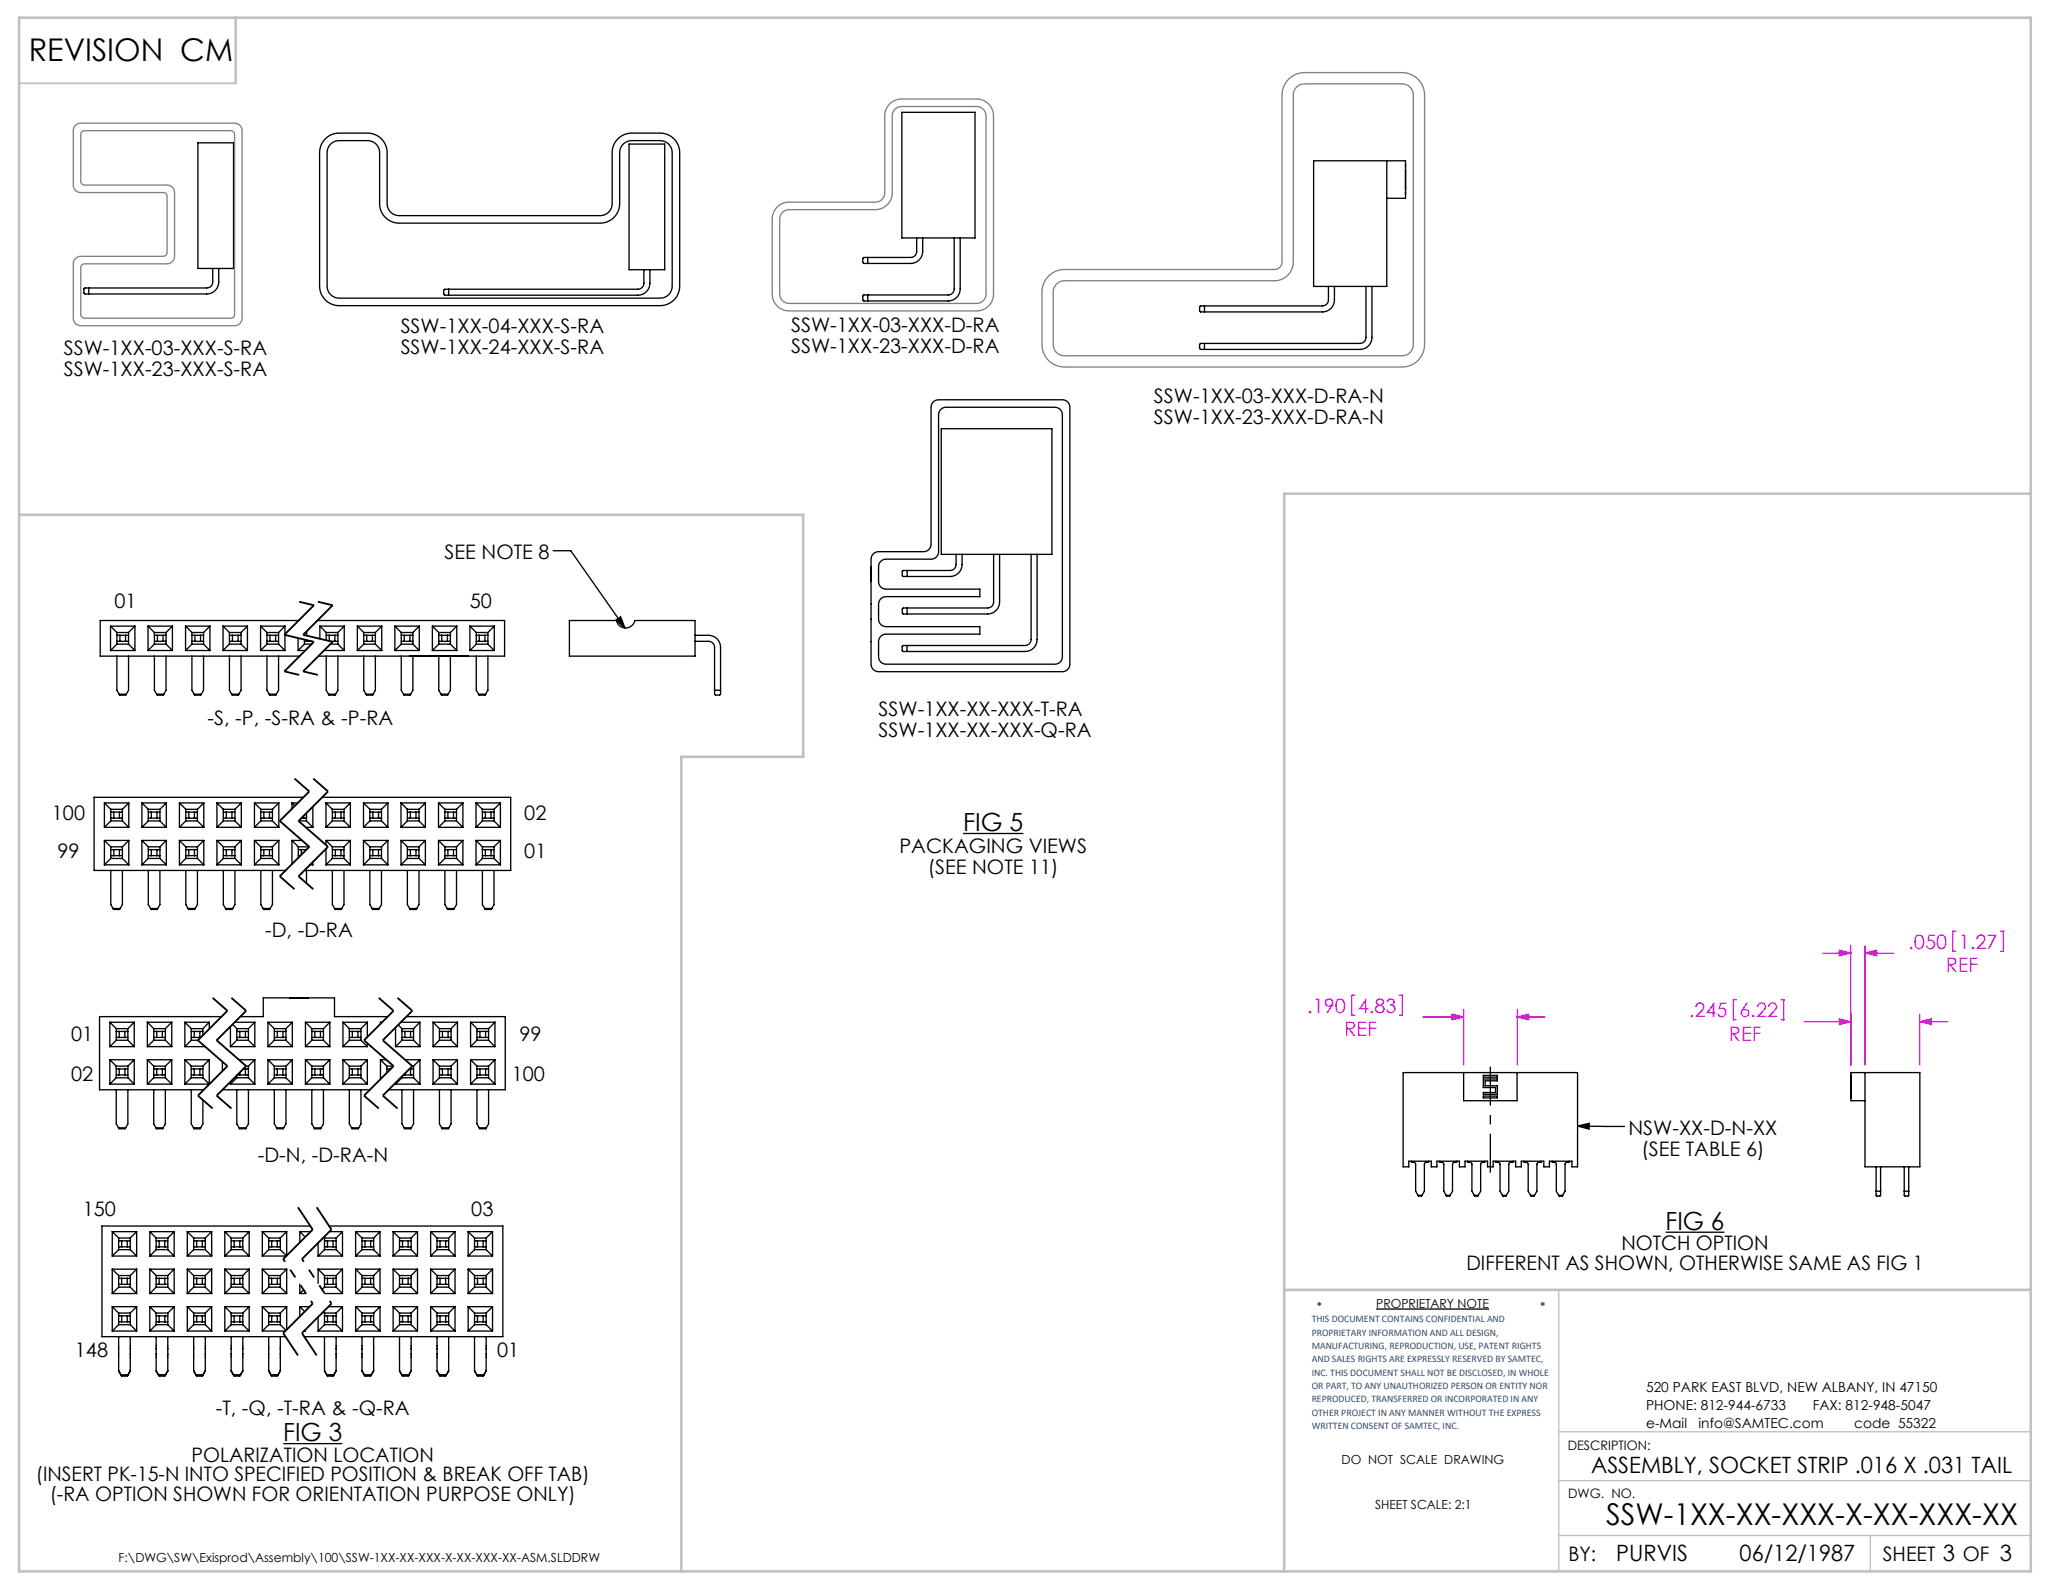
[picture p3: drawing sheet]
<svg xmlns="http://www.w3.org/2000/svg" width="279mm" height="216mm" viewBox="0 0 279 216" stroke-linecap="round" stroke-linejoin="round" font-family="sans-serif">
<defs><g id="words">
<text font-size="4.2" x="3.9" y="8.3">REVISION CM</text>
<text font-size="4.1" x="217.5" y="206.6">SSW-1XX-XX-XXX-X-XX-XXX-XX</text>
<g font-size="3.4">
<text x="130.4" y="112.5">FIG 5</text>
<text x="225.6" y="166.5">FIG 6</text>
<text x="38.4" y="195.2">FIG 3</text>
</g>
<g font-size="3">
<text x="215.5" y="199.5">ASSEMBLY, SOCKET STRIP .016 X .031 TAIL</text>
<text x="218.9" y="211.4">PURVIS</text>
<text x="235.6" y="211.4">06/12/1987</text>
</g>
<g font-size="2.7">
<text x="54.3" y="45.1">SSW-1XX-04-XXX-S-RA</text>
<text x="54.3" y="48">SSW-1XX-24-XXX-S-RA</text>
<text x="107.1" y="45">SSW-1XX-03-XXX-D-RA</text>
<text x="107.1" y="47.8">SSW-1XX-23-XXX-D-RA</text>
<text x="8.6" y="48.1">SSW-1XX-03-XXX-S-RA</text>
<text x="8.6" y="50.9">SSW-1XX-23-XXX-S-RA</text>
<text x="156.3" y="54.6">SSW-1XX-03-XXX-D-RA-N</text>
<text x="156.3" y="57.5">SSW-1XX-23-XXX-D-RA-N</text>
<text x="60.2" y="75.7">SEE NOTE 8</text>
<text x="15.5" y="82.3">01</text>
<text x="63.6" y="82.3">50</text>
<text x="28.1" y="98.2">-S, -P, -S-RA &amp; -P-RA</text>
<text x="119" y="97">SSW-1XX-XX-XXX-T-RA</text>
<text x="119" y="99.8">SSW-1XX-XX-XXX-Q-RA</text>
<text x="7" y="111.1">100</text>
<text x="71" y="111.1">02</text>
<text x="7.8" y="116.2">99</text>
<text x="71" y="116.2">01</text>
<text x="121.8" y="115.5">PACKAGING VIEWS</text>
<text x="125.7" y="118.3">(SEE NOTE 11)</text>
<text x="35.9" y="126.9">-D, -D-RA</text>
<text x="9.6" y="141">01</text>
<text x="70.4" y="141">99</text>
<text x="9.6" y="146.4">02</text>
<text x="69.3" y="146.4">100</text>
<text x="220.5" y="153.7">NSW-XX-D-N-XX</text>
<text x="34.9" y="157.4">-D-N, -D-RA-N</text>
<text x="222.3" y="156.5">(SEE TABLE 6)</text>
<text x="11.2" y="164.8">150</text>
<text x="63.8" y="164.8">03</text>
<text x="198.6" y="172">DIFFERENT AS SHOWN, OTHERWISE SAME AS FIG 1</text>
<text x="219.6" y="169.3">NOTCH OPTION</text>
<text x="10.1" y="183.8">148</text>
<text x="67.3" y="183.8">01</text>
<text x="29.2" y="191.6">-T, -Q, -T-RA &amp; -Q-RA</text>
<text x="25.9" y="198">POLARIZATION LOCATION</text>
<text x="4.9" y="200.6">(INSERT PK-15-N INTO SPECIFIED POSITION &amp; BREAK OFF TAB)</text>
<text x="6.7" y="203.3">(-RA OPTION SHOWN FOR ORIENTATION PURPOSE ONLY)</text>
<text x="212.4" y="211.5">BY:</text>
<text x="255" y="211.4">SHEET 3 OF 3</text>
</g>
<g font-size="2.7" fill="#f0f">
<text x="258.5" y="128.5">.050</text>
<text x="263.5" y="131.7">REF</text>
<text x="265.3" y="128.5">1.27</text>
<text x="177" y="137.2">.190</text>
<text x="183.9" y="137.2">4.83</text>
<text x="228.7" y="137.8">.245</text>
<text x="235.6" y="137.8">6.22</text>
<text x="182.1" y="140.4">REF</text>
<text x="234.2" y="141">REF</text>
</g>
<g font-size="1.9">
<text x="222.9" y="188.6">520 PARK EAST BLVD, NEW ALBANY, IN 47150</text>
<text x="222.9" y="191">PHONE: 812-944-6733</text>
<text x="245.5" y="191">FAX: 812-948-5047</text>
<text x="222.9" y="193.4">e-Mail</text>
<text x="230" y="193.4">info@SAMTEC.com</text>
<text x="251.1" y="193.4">code 55322</text>
</g>
<g font-size="1.8">
<text x="212.3" y="196.4">DESCRIPTION:</text>
<text x="212.4" y="202.9">DWG. NO.</text>
</g>
<g font-size="1.7">
<text x="178.4" y="177.5">*</text>
<text x="186.4" y="177.1">PROPRIETARY NOTE</text>
<text x="208.6" y="177.5">*</text>
<text x="181.7" y="198.3">DO NOT SCALE DRAWING</text>
<text x="186.2" y="204.3">SHEET SCALE: 2:1</text>
<text x="16.1" y="211.6">F:\DWG\SW\Exisprod\Assembly\100\SSW-1XX-XX-XXX-X-XX-XXX-XX-ASM.SLDDRW</text>
</g>
<g font-size="1.4" fill="#1f497d">
<text x="177.6" y="179.1">THIS DOCUMENT CONTAINS CONFIDENTIAL AND</text>
<text x="177.6" y="180.9">PROPRIETARY INFORMATION AND ALL DESIGN,</text>
<text x="177.6" y="182.7">MANUFACTURING, REPRODUCTION, USE, PATENT RIGHTS</text>
<text x="177.6" y="184.5">AND SALES RIGHTS ARE EXPRESSLY RESERVED BY SAMTEC,</text>
<text x="177.6" y="186.3">INC. THIS DOCUMENT SHALL NOT BE DISCLOSED, IN WHOLE</text>
<text x="177.6" y="188.1">OR PART, TO ANY UNAUTHORIZED PERSON OR ENTITY NOR</text>
<text x="177.6" y="189.9">REPRODUCED, TRANSFERRED OR INCORPORATED IN ANY</text>
<text x="177.6" y="191.7">OTHER PROJECT IN ANY MANNER WITHOUT THE EXPRESS</text>
<text x="177.6" y="193.5">WRITTEN CONSENT OF SAMTEC, INC.</text>
</g>
</g></defs>
<path d="M0 0h279.4v215.9h-279.4z" fill="none" stroke="#fff" stroke-width=".18"/>
<g fill="none" stroke="#000" stroke-width=".18">
<path d="M26.8 19.3h4.8v17.1h-4.8zM44.1 18.8a2.64 2.64 0 0 1 1.8-.8h3.9a2.64 2.64 0 0 1 2.6 2.7v6.9a1.63 1.63 0 0 0 1.7 1.6h27.2a1.63 1.63 0 0 0 1.6-1.6v-6.9a2.64 2.64 0 0 1 2.7-2.7h3.8a2.64 2.64 0 0 1 2.7 2.7v18.1a2.64 2.64 0 0 1-2.7 2.6h-43.5a2.64 2.64 0 0 1-2.6-2.6v-18.1a2.64 2.64 0 0 1 .8-1.9zM44.8 19.5l.4-.3 .5-.1 4.1-.1a1.63 1.63 0 0 1 1.6 1.7v6.9a2.64 2.64 0 0 0 2.7 2.6h27.2a2.64 2.64 0 0 0 2.6-2.6v-6.9a1.63 1.63 0 0 1 1.7-1.7h3.8a1.63 1.63 0 0 1 1.6 1.7v18.1a1.63 1.63 0 0 1-1.6 1.6h-43.5a1.63 1.63 0 0 1-1.6-1.6v-18.1l.2-.7zM85.2 19.5h4.8v17h-4.8zM122.1 15.2h9.9v17h-9.9zM12 39v.8M28.8 36.4v1.8a.81 .81 0 0 1-.8 .8h-16.5l-.1 .1v.6l.1 .1h16.5a1.63 1.63 0 0 0 1.6-1.6v-1.8M60.8 39.2v.8M87.2 36.5v1.9a.81 .81 0 0 1-.8 .8h-26.2l-.1 .1v.6l.1 .1h26.2a1.63 1.63 0 0 0 1.6-1.6v-1.9M117.5 34.9v.8M117.5 40v.8M124.1 32.2v1.9a.81 .81 0 0 1-.8 .8h-6.3l-.1 .1v.6l.1 .1h6.3a1.63 1.63 0 0 0 1.7-1.6v-1.9"/>
<path d="M129.2 32.2v6.9a.81 .81 0 0 1-.8 .9h-11.4l-.1 .1v.5l.1 .2h11.4a1.63 1.63 0 0 0 1.6-1.7v-6.9M179.9 38.8v1.8a.81 .81 0 0 1-.8 .8h-16.5l-.1 .2v.5l.1 .1h16.5a1.63 1.63 0 0 0 1.6-1.6v-1.8M185 38.8v6.9a.81 .81 0 0 1-.8 .8h-21.6l-.1 .1v.6l.1 .1h21.6a1.63 1.63 0 0 0 1.6-1.6v-6.9M187.8 21.8v17h-9.9v-17h12.5v5.1h-2.6M190.4 25.4h.1M190.4 25.7h.1M190.4 26.3h.1M190.4 26h.1M190.4 22.3h.1M190.4 22.6h.1M190.4 24.5h.1M190.4 22.9h.1"/>
<path d="M126.5 54.4l.6-.3h16.8a1.02 1.02 0 0 1 1 1.1v34.8a1.02 1.02 0 0 1-1 1h-24.9a1.02 1.02 0 0 1-1-1v-14.3a1.02 1.02 0 0 1 1-1h6.1a1.02 1.02 0 0 0 1-1v-18.5l.1-.5zM127.4 55.5l.3-.2 .4-.1h14.8a1.02 1.02 0 0 1 1 1v32.7a1.02 1.02 0 0 1-1 1.1h-22.9a1.02 1.02 0 0 1-1-1.1v-2a1.02 1.02 0 0 1 1-1h12.7v-1h-12.7a1.02 1.02 0 0 1-1-1v-2.1a1.02 1.02 0 0 1 1-1h12.7v-1h-12.7a1.02 1.02 0 0 1-1-1v-2a1.02 1.02 0 0 1 1-1.1h6.1a1.02 1.02 0 0 0 1-1v-18.5zM127.5 58.1h15v17h-15zM163.1 41.4v.8M163.1 46.5v.8M74.9 74.6h2.4l7.3 10.5M122.9 77.3v.8M129.5 75.1v1.4a.81 .81 0 0 1-.8 .8h-6.4l-.1 .1v.6l.1 .1h6.4a1.63 1.63 0 0 0 1.6-1.6v-1.4M134.6 75.1v6.4a.81 .81 0 0 1-.8 .9h-11.5l-.1 .1v.5l.1 .2h11.5a1.63 1.63 0 0 0 1.6-1.7v-6.4M139.6 75.1v11.5a.81 .81 0 0 1-.8 .8h-16.5l-.1 .2v.5l.1 .1h16.5a1.63 1.63 0 0 0 1.7-1.6v-11.5M15 84.8h3.3M15 88.1h3.3"/>
<path d="M15 84.8l.8 .9M15 84.8v3.3M15.8 86.9h.4M15.8 86.1h.4M15.8 88.9v4.6l.4 .7h.8l.4-.7v-4.6M15.8 85.7h1.6M15.8 87.2h1.6M15.8 85.7v1.5M15.8 87.2l-.8 .9M16.1 94h1M16.2 86.9h.8M16.2 86.1h.8"/>
<path d="M16.2 86.1v.8M17 86.9h.4M17 86.1h.4M17 86.1v.8M17.4 85.7v1.5M17.4 87.2l.9 .9M18.3 84.8l-.9 .9M18.3 84.8v3.3M20 84.8h3.4M20 88.1h3.4M20 84.8l.9 .9M20 84.8v3.3"/>
<path d="M20.9 86.1h.4M20.9 86.9h.4M20.9 88.9v4.6l.4 .7h.8l.4-.7v-4.6M20.9 85.7h1.6M20.9 87.2h1.6M20.9 85.7v1.5M20.9 87.2l-.9 .9M21.2 94h1M21.3 86.1h.8M21.3 86.9h.8M21.3 86.1v.8M22.1 86.1h.4"/>
<path d="M22.1 86.9h.4M22.1 86.1v.8M22.5 85.7v1.5M22.5 87.2l.9 .9M23.4 84.8l-.9 .9M23.4 84.8v3.3M25.1 84.8h3.3M25.1 88.1h3.3M25.1 84.8l.9 .9M25.1 84.8v3.3M26 86.1h.4M26 86.9h.4"/>
<path d="M26 88.9v4.6l.4 .7h.8l.4-.7v-4.6M26 85.7h1.6M26 87.2h1.6M26 85.7v1.5M26 87.2l-.9 .9M26.3 94h1M26.4 86.1h.8M26.4 86.9h.8M26.4 86.1v.8M27.2 86.1h.4M27.2 86.9h.4M27.2 86.1v.8"/>
<path d="M27.6 85.7v1.5M27.6 87.2l.8 .9M28.4 84.8l-.8 .9M28.4 84.8v3.3M30.2 84.8h3.3M30.2 88.1h3.3M30.2 84.8l.9 .9M30.2 84.8v3.3M31.1 86.9h.4M31.1 86.1h.4M31.1 88.9v4.6l.4 .7h.8l.3-.7v-4.6M31.1 85.7h1.5"/>
<path d="M31.1 87.2h1.5M31.1 85.7v1.5M31.1 87.2l-.9 .9M31.4 94h.9M31.5 86.9h.7M31.5 86.1h.7M31.5 86.1v.8M32.2 86.9h.4M32.2 86.1h.4M32.2 86.1v.8M32.6 85.7v1.5M32.6 87.2l.9 .9"/>
<path d="M33.5 84.8l-.9 .9M33.5 84.8v3.3M35.3 84.8h3.3M35.3 88.1h3.3M35.3 84.8l.9 .9M35.3 84.8v3.3M36.2 86.9h.4M36.2 86.1h.4M36.2 88.9v4.6l.3 .7h.8l.4-.7v-4.6M36.2 85.7h1.5M36.2 87.2h1.5M36.2 85.7v1.5"/>
<path d="M36.2 87.2l-.9 .9M36.5 94h.9M36.6 86.9h.7M36.6 86.1h.7M36.6 86.1v.8M37.3 86.9h.4M37.3 86.1h.4M37.3 86.1v.8M37.7 85.7v1.5M37.7 87.2l.9 .9M38.6 84.8l-.9 .9M38.6 84.8v1.1"/>
<path d="M38.6 86v2.1M40.4 88.1h.9M40.4 86.4v1.7M40.5 84h-26.9v4.9h27M41.2 86.9h.4M41.2 87.2h1M41.2 87.2l-.8 .9M41.2 86.6v.6M41.5 85.5v.6M41.6 86.9h.6M41.6 86.7v.2M43 84h25.3v4.9h-25.2"/>
<path d="M43.3 84.8h3.3M43.3 84.8l.9 .9M43.3 84.8v1.7M43.9 88.1h2.7M44.2 86.1h.4M44.2 88.9v4.6l.4 .7h.8l.4-.7v-4.6M44.2 85.7v1M44.2 85.7h1.6M44.5 94h1M44.6 86.1h.8M44.6 86.1v.7M44.7 87.2h1.1"/>
<path d="M44.8 86.9h.6M45.4 86.1h.4M45.4 86.9h.4M45.4 86.1v.8M45.8 85.7v1.5M45.8 87.2l.8 .9M46.6 84.8l-.8 .9M46.6 84.8v3.3M48.4 84.8h3.3M48.4 84.8l.9 .9M48.4 88.1h3.3M48.4 84.8v3.3"/>
<path d="M49.3 86.1h.4M49.3 86.9h.4M49.3 88.9v4.6l.3 .7h.9l.3-.7v-4.6M49.3 85.7v1.5M49.3 85.7h1.5M49.3 87.2l-.9 .9M49.3 87.2h1.5M49.6 94h.9M49.7 86.1h.7M49.7 86.9h.7M49.7 86.1v.8M50.4 86.1h.4"/>
<path d="M50.4 86.9h.4M50.4 86.1v.8M50.8 85.7v1.5M50.8 87.2l.9 .9M51.7 84.8l-.9 .9M51.7 84.8v3.3M53.5 84.8h3.3M53.5 84.8l.8 .9M53.5 88.1h3.3M53.5 84.8v3.3M54.3 86.1h.4M54.3 86.9h.4"/>
<path d="M54.3 88.9v4.6l.4 .7h.8l.4-.7v-4.6M54.3 85.7v1.5M54.3 85.7h1.6M54.3 87.2l-.8 .9M54.3 87.2h1.6M54.7 94h.9M54.7 86.1h.8M54.7 86.9h.8M54.7 86.1v.8M55.5 88.9h.1M55.5 86.1h.4M55.5 86.9h.4"/>
<path d="M55.5 86.1v.8M55.9 85.7v1.5M55.9 87.2l.9 .9M56.8 84.8l-.9 .9M56.8 84.8v3.3M58.6 84.8h3.3M58.6 84.8l.8 .9M58.6 88.1h3.3M58.6 84.8v3.3M59.4 86.9h.4M59.4 86.1h.4M59.4 88.9v4.6l.4 .7h.8l.4-.7v-4.6"/>
<path d="M59.4 85.7v1.5M59.4 87.2l-.8 .9M59.4 85.7h1.6M59.4 87.2h1.6M59.7 94h1M59.8 86.9h.8M59.8 86.1h.8M59.8 86.1v.8M60.6 86.9h.4M60.6 86.1h.4M60.6 86.1v.8M61 85.7v1.5"/>
<path d="M61 87.2l.9 .9M61.9 84.8l-.9 .9M61.9 84.8v3.3M63.4 88.9h.1M63.6 84.8h3.3M63.6 84.8l.9 .9M63.6 88.1h3.3M63.6 84.8v3.3M64.5 86.1h.4M64.5 86.9h.4M64.5 88.9v4.6l.4 .7h.8l.4-.7v-4.6M64.5 85.7v1.5"/>
<path d="M64.5 85.7h1.6M64.5 87.2l-.9 .9M64.5 87.2h1.6M64.8 94h1M64.9 86.1h.8M64.9 86.9h.8M64.9 86.1v.8M65.7 86.1h.4M65.7 86.9h.4M65.7 86.1v.8M66.1 85.7v1.5M66.1 87.2l.8 .9"/>
<path d="M66.9 84.8l-.8 .9M66.9 84.8v3.3M77.1 84h6.4a1.27 1.27 0 0 0 1.2 1.1 1.27 1.27 0 0 0 1.3-1.1h8.1v4.9h-17zM83.4 84l.7-.5 .5 1.6zM94.1 86.1h1.9a1.63 1.63 0 0 1 1.6 1.6v6.3l-.1 .2h-.6l-.1-.2v-6.3a.81 .81 0 0 0-.8-.8h-1.9M96.8 93.5h.8M122.8 87.4v.8M122.9 82.4v.8M14.1 112.1h3.3M14.1 108.8h3.3M14.1 117.1h3.3M14.1 113.8h3.3"/>
<path d="M14.1 108.8v3.3M14.1 113.8v3.3M14.1 113.8l.9 .9M14.1 108.8l.9 .8M15 115.1h.4M15 115.9h.4M15 110h.4M15 110.8h.4M15 111.2h1.6M15 116.3h1.6M15 114.7h1.6M15 109.6h1.6"/>
<path d="M15 117.9v4.6l.4 .7h.8l.4-.7v-4.6M15 116.3l-.9 .8M15 109.6v1.6M15 114.7v1.6M15 111.2l-.9 .9M15.4 115.1h.8M15.4 115.9h.8M15.4 110h.8M15.4 110.8h.8M15.4 110v.8M15.4 115.1v.8M16.2 115.1h.4"/>
<path d="M16.2 115.9h.4M16.2 110h.4M16.2 110.8h.4M16.2 110v.8M16.2 115.1v.8M16.6 116.3l.8 .8M16.6 111.2l.8 .9M16.6 109.6v1.6M16.6 114.7v1.6M17.4 108.8v3.3M17.4 113.8v3.3M17.4 113.8l-.8 .9"/>
<path d="M17.4 108.8l-.8 .8M19.2 112.1h3.3M19.2 108.8h3.3M19.2 117.1h3.3M19.2 113.8h3.3M19.2 108.8v3.3M19.2 113.8v3.3M19.2 113.8l.9 .9M19.2 108.8l.9 .8M20.1 115.1h.4M20.1 115.9h.4M20.1 110.8h.4"/>
<path d="M20.1 110h.4M20.1 111.2h1.6M20.1 116.3h1.6M20.1 114.7h1.6M20.1 109.6h1.6M20.1 117.9v4.6l.4 .7h.8l.4-.7v-4.6M20.1 111.2l-.9 .9M20.1 116.3l-.9 .8M20.1 109.6v1.6M20.1 114.7v1.6M20.5 115.1h.8M20.5 115.9h.8"/>
<path d="M20.5 110.8h.8M20.5 110h.8M20.5 110v.8M20.5 115.1v.8M21.3 115.1h.4M21.3 115.9h.4M21.3 110.8h.4M21.3 110h.4M21.3 110v.8M21.3 115.1v.8M21.7 116.3l.8 .8M21.7 111.2l.8 .9"/>
<path d="M21.7 109.6v1.6M21.7 114.7v1.6M22.5 108.8v3.3M22.5 113.8v3.3M22.5 108.8l-.8 .8M22.5 113.8l-.8 .9M24.3 112.1h3.3M24.3 108.8h3.3M24.3 117.1h3.3M24.3 113.8h3.3M24.3 108.8v3.3M24.3 113.8v3.3"/>
<path d="M24.3 113.8l.9 .9M24.3 108.8l.9 .8M25.2 115.1h.4M25.2 115.9h.4M25.2 110.8h.4M25.2 110h.4M25.2 111.2h1.5M25.2 116.3h1.5M25.2 114.7h1.5M25.2 109.6h1.5M25.2 117.9v4.6l.3 .7h.9l.3-.7v-4.6M25.2 111.2l-.9 .9"/>
<path d="M25.2 109.6v1.6M25.2 114.7v1.6M25.2 116.3l-.9 .8M25.6 115.1h.7M25.6 115.9h.7M25.6 110.8h.7M25.6 110h.7M25.6 110v.8M25.6 115.1v.8M26.3 115.1h.4M26.3 115.9h.4M26.3 110.8h.4"/>
<path d="M26.3 110h.4M26.3 110v.8M26.3 115.1v.8M26.7 116.3l.9 .8M26.7 111.2l.9 .9M26.7 109.6v1.6M26.7 114.7v1.6M27.6 108.8v3.3M27.6 113.8v3.3M27.6 108.8l-.9 .8M27.6 113.8l-.9 .9M29.4 112.1h3.3"/>
<path d="M29.4 108.8h3.3M29.4 117.1h3.3M29.4 113.8h3.3M29.4 108.8v3.3M29.4 113.8v3.3M29.4 113.8l.8 .9M29.4 108.8l.8 .8M30.2 115.9h.5M30.2 115.1h.5M30.2 110h.5M30.2 110.8h.5M30.2 111.2h1.6"/>
<path d="M30.2 116.3h1.6M30.2 114.7h1.6M30.2 109.6h1.6M30.2 117.9v4.6l.4 .7h.8l.4-.7v-4.6M30.2 111.2l-.8 .9M30.2 116.3l-.8 .8M30.2 109.6v1.6M30.2 114.7v1.6M30.7 115.9h.7M30.7 115.1h.7M30.7 110h.7M30.7 110.8h.7"/>
<path d="M30.7 110v.8M30.7 115.1v.8M31.4 115.9h.4M31.4 115.1h.4M31.4 110h.4M31.4 110.8h.4M31.4 110v.8M31.4 115.1v.8M31.8 116.3l.9 .8M31.8 111.2l.9 .9M31.8 109.6v1.6M31.8 114.7v1.6"/>
<path d="M32.7 108.8v3.3M32.7 113.8v3.3M32.7 108.8l-.9 .8M32.7 113.8l-.9 .9M34.5 112.1h3.3M34.5 108.8h3.3M34.5 117.1h3.3M34.5 113.8h3.3M34.5 108.8v3.3M34.5 113.8v3.3M34.5 113.8l.8 .9M34.5 108.8l.8 .8"/>
<path d="M35.3 115.9h.4M35.3 115.1h.4M35.3 110h.4M35.3 110.8h.4M35.3 111.2h1.6M35.3 116.3h1.6M35.3 114.7h1.6M35.3 109.6h1.6M35.3 117.9v4.6l.4 .7h.8l.4-.7v-4.6M35.3 111.2l-.8 .9M35.3 109.6v1.6M35.3 114.7v1.6"/>
<path d="M35.3 116.3l-.8 .8M35.7 115.9h.8M35.7 115.1h.8M35.7 110h.8M35.7 110.8h.8M35.7 110v.8M35.7 115.1v.8M36.5 115.9h.4M36.5 115.1h.4M36.5 110h.4M36.5 110.8h.4M36.5 110v.8"/>
<path d="M36.5 115.1v.8M36.9 116.3l.9 .8M36.9 111.2l.9 .9M36.9 109.6v1.6M36.9 114.7v1.6M37.8 108.8v3.3M37.8 113.8v3.3M37.8 108.8l-.9 .8M37.8 113.8l-.9 .9M39.5 108.8h.8M39.5 113.8h1.4M39.5 108.8v.7"/>
<path d="M39.5 113.8v3.2M39.5 113.8l.9 .9M39.5 108.8l.4 .4M40.4 115.1h.4M40.4 114.7h1.5M40.4 115.9h.3M40.4 114.7v1.5M40.4 111.2h1.1M40.8 115.1h.7M40.8 115.1v.7M40.8 110.8h.3M41.1 108h-28.4v9.9h26"/>
<path d="M41.1 110.8h.4M41.1 110.5v.3M41.4 112.1h1M41.5 111.2l.9 .9M41.5 110.1v1.1M41.5 117.9v1.7M42 117.1h.4M42.2 116.9l.2 .2M42.4 109.3v2.8M42.4 116.7v.4M43.6 108h25.6v9.9h-28M44.1 112.1h3.4"/>
<path d="M44.1 108.8h3.4M44.1 108.8v3.3M44.1 113.8v.6M44.1 115v2.1M44.1 117.1h3.4M44.1 113.8h3.4M44.1 113.8l.9 .9M44.1 108.8l.9 .8M45 115.9h.4M45 115.1h.4M45 110.8h.4M45 110h.4"/>
<path d="M45 111.2h1.6M45 116.3h1.6M45 116.3l-.9 .8M45 109.6v1.6M45 114.7v1.6M45 117.9v4.6l.4 .7h.8l.4-.7v-4.6M45 111.2l-.9 .9M45 114.7h1.6M45 109.6h1.6M45.4 115.9h.8M45.4 115.1h.8M45.4 110.8h.8"/>
<path d="M45.4 110h.8M45.4 110v.8M45.4 115.1v.8M46.2 115.9h.4M46.2 115.1h.4M46.2 110.8h.4M46.2 110h.4M46.2 110v.8M46.2 115.1v.8M46.6 116.3l.9 .8M46.6 111.2l.9 .9M46.6 109.6v1.6"/>
<path d="M46.6 114.7v1.6M47.5 108.8v3.3M47.5 113.8v3.3M47.5 113.8l-.9 .9M47.5 108.8l-.9 .8M49.2 112.1h3.3M49.2 108.8h3.3M49.2 108.8v3.3M49.2 113.8v3.3M49.2 117.1h3.3M49.2 113.8h3.3M49.2 113.8l.9 .9"/>
<path d="M49.2 108.8l.9 .8M50.1 115.9h.4M50.1 115.1h.4M50.1 110.8h.4M50.1 110h.4M50.1 111.2h1.6M50.1 116.3h1.6M50.1 111.2l-.9 .9M50.1 114.7h1.6M50.1 109.6h1.6M50.1 116.3l-.9 .8M50.1 109.6v1.6"/>
<path d="M50.1 114.7v1.6M50.1 117.9v4.6l.4 .7h.8l.4-.7v-4.6M50.5 115.9h.8M50.5 115.1h.8M50.5 110.8h.8M50.5 110h.8M50.5 110v.8M50.5 115.1v.8M51.3 115.9h.4M51.3 115.1h.4M51.3 110.8h.4M51.3 110h.4"/>
<path d="M51.3 110v.8M51.3 115.1v.8M51.7 116.3l.8 .8M51.7 111.2l.8 .9M51.7 109.6v1.6M51.7 114.7v1.6M52.5 108.8v3.3M52.5 113.8v3.3M52.5 108.8l-.8 .8M52.5 113.8l-.8 .9M54.3 112.1h3.3M54.3 108.8h3.3"/>
<path d="M54.3 108.8v3.3M54.3 113.8v3.3M54.3 117.1h3.3M54.3 113.8h3.3M54.3 113.8l.9 .9M54.3 108.8l.9 .8M55.2 115.1h.4M55.2 115.9h.4M55.2 110h.4M55.2 110.8h.4M55.2 111.2h1.5M55.2 116.3h1.5"/>
<path d="M55.2 114.7h1.5M55.2 109.6h1.5M55.2 111.2l-.9 .9M55.2 109.6v1.6M55.2 114.7v1.6M55.2 117.9v4.6l.4 .7h.8v-.1M55.2 116.3l-.9 .8M55.6 115.1h.7M55.6 115.9h.7M55.6 110h.7M55.6 110.8h.7M55.6 110v.8"/>
<path d="M55.6 115.1v.8M56.3 115.1h.4M56.3 115.9h.4M56.3 110h.4M56.3 110.8h.4M56.3 110v.8M56.3 115.1v.8M56.7 116.3l.9 .8M56.7 111.2l.9 .9M56.7 109.6v1.6M56.7 114.7v1.6M56.7 117.9v4.6l-.3 .6"/>
<path d="M57.6 108.8v3.3M57.6 113.8v3.3M57.6 108.8l-.9 .8M57.6 113.8l-.9 .9M59.4 112.1h3.3M59.4 108.8h3.3M59.4 108.8v3.3M59.4 113.8v3.3M59.4 117.1h3.3M59.4 113.8h3.3M59.4 113.8l.9 .9M59.4 108.8l.9 .8"/>
<path d="M60.3 115.9h.4M60.3 115.1h.4M60.3 110h.4M60.3 110.8h.4M60.3 111.2h1.5M60.3 116.3h1.5M60.3 114.7h1.5M60.3 109.6h1.5M60.3 111.2l-.9 .9M60.3 109.6v1.6M60.3 114.7v1.6M60.3 117.9v4.6l.3 .7h.8l.4-.7v-4.6"/>
<path d="M60.3 116.3l-.9 .8M60.7 115.9h.7M60.7 115.1h.7M60.7 110h.7M60.7 110.8h.7M60.7 110v.8M60.7 115.1v.8M61.4 115.9h.4M61.4 115.1h.4M61.4 110h.4M61.4 110.8h.4M61.4 110v.8"/>
<path d="M61.4 115.1v.8M61.8 116.3l.9 .8M61.8 111.2l.9 .9M61.8 109.6v1.6M61.8 114.7v1.6M62.7 108.8v3.3M62.7 113.8v3.3M62.7 108.8l-.9 .8M62.7 113.8l-.9 .9M64.5 108.8v3.3M64.5 113.8v3.3M64.5 112.1h3.3"/>
<path d="M64.5 108.8h3.3M64.5 117.1h3.3M64.5 113.8h3.3M64.5 113.8l.8 .9M64.5 108.8l.8 .8M65.3 115.9h.4M65.3 115.1h.4M65.3 110h.4M65.3 110.8h.4M65.3 111.2h1.6M65.3 116.3h1.6M65.3 114.7h1.6"/>
<path d="M65.3 109.6h1.6M65.3 111.2l-.8 .9M65.3 109.6v1.6M65.3 114.7v1.6M65.3 117.9v4.6l.4 .7h.8l.4-.7v-4.6M65.3 116.3l-.8 .8M65.7 115.9h.8M65.7 115.1h.8M65.7 110h.8M65.7 110.8h.8M65.7 110v.8M65.7 115.1v.8"/>
<path d="M66.5 115.9h.4M66.5 115.1h.4M66.5 110h.4M66.5 110.8h.4M66.5 110v.8M66.5 115.1v.8M66.9 116.3l.9 .8M66.9 111.2l.9 .9M66.9 109.6v1.6M66.9 114.7v1.6M67.8 108.8v3.3M67.8 113.8v3.3"/>
<path d="M67.8 108.8l-.9 .8M67.8 113.8l-.9 .9M130.4 112.9h8.2M14.9 138.5h3.3M14.9 138.5v3.3M14.9 138.5l.8 .8M15.3 123.1h1M15.7 139.7h.4M15.7 139.3h1.6M15.7 139.3v1.6M16.1 139.7h.8M16.1 139.7v.8"/>
<path d="M16.9 139.7h.4M16.9 139.7v.8M17.3 139.3v1.6M18.2 138.5v3.3M18.2 138.5l-.9 .8M20 138.5h3.3M20 138.5v3.3M20 138.5l.8 .8M20.4 123.1h1M20.8 139.7h.4M20.8 139.3h1.6M20.8 139.3v1.6"/>
<path d="M21.2 139.7h.8M21.2 139.7v.8M22 139.7h.4M22 139.7v.8M22.4 139.3v1.6M23.3 138.5v3.3M23.3 138.5l-.9 .8M25 138.5h3.3M25 138.5v3.3M25 138.5l.9 .8M25.5 123.1h.9M25.9 139.7h.4"/>
<path d="M25.9 139.3h1.6M25.9 139.3v1.6M26.3 139.7h.8M26.3 139.7v.8M27.1 139.7h.4M27.1 139.7v.8M27.5 139.3v.9M28.3 138.5v.9M28.3 138.5l-.8 .8M30 137.7h-16.5v9.9h14.1M30.6 123.1h.9M31.2 139v2.8"/>
<path d="M31.5 138.7l.6 .6M31.8 138.5h2.7M32.1 139.7h.4M32.1 139.3h1.5M32.1 139.3v1.6M32.5 139.7h.7M32.5 139.7v.8M32.5 137.7h3.2v-2.5h9.6v2.5h7.2M33.2 139.7h.4M33.2 139.7v.8M33.6 139.3v1.6M34.5 138.5v3.3"/>
<path d="M34.5 138.5l-.9 .8M35.6 123.1h1M36.3 138.5h3.3M36.3 138.5v3.3M36.3 138.5l.9 .8M37.2 139.7h.4M37.2 139.3h1.5M37.2 139.3v1.6M37.6 139.7h.7M37.6 139.7v.8M38.3 139.7h.4M38.3 139.7v.8"/>
<path d="M38.7 139.3v1.6M39.2 135.2h.1M39.6 138.5v3.3M39.6 138.5l-.9 .8M41.4 138.5h3.3M41.4 138.5v3.3M41.4 138.5l.8 .8M41.7 135.2h.1M42.2 139.7h.4M42.2 139.3h1.6M42.2 139.3v1.6M42.6 139.7h.8"/>
<path d="M42.6 139.7v.8M43.4 139.7h.4M43.4 139.7v.8M43.8 139.3v1.6M44.7 138.5v3.3M44.7 138.5l-.9 .8M45.3 123.1h1M46.4 138.5h3.3M46.4 138.5v3.3M46.4 138.5l.9 .8M47.3 139.7h.4M47.3 139.3h1.6"/>
<path d="M47.3 139.3v1.6M47.7 139.7h.8M47.7 139.7v.8M48.5 139.7h.4M48.5 139.7v.8M48.9 139.3v1.6M49.7 138.5v2M49.7 138.5l-.8 .8M50.4 123.1h1M51.5 138.5h.2M51.5 138.5v.2M51.5 138.5l.1 .1"/>
<path d="M53.6 139.2v2.6M53.9 138.8l.5 .5M54.3 138.5h2.6M54.4 139.7h.4M54.4 139.3v1.6M54.4 139.3h1.6M54.8 139.7h.8M54.8 139.7v.8M55 137.7h13.4v9.9h-15.8M55.5 123.1h.9M55.6 139.7h.4M55.6 139.7v.8"/>
<path d="M56 139.3v1.6M56.9 138.5v3.3M56.9 138.5l-.9 .8M58.7 138.5h3.3M58.7 138.5v3.3M58.7 138.5l.8 .8M59.5 139.7h.4M59.5 139.3v1.6M59.5 139.3h1.6M59.9 139.7h.8M59.9 139.7v.8M60.6 123.1h.9"/>
<path d="M60.7 139.7h.4M60.7 139.7v.8M61.1 139.3v1.6M62 138.5v3.3M62 138.5l-.9 .8M63.7 138.5h3.3M63.7 138.5v3.3M63.7 138.5l.9 .8M64.6 139.7h.4M64.6 139.3v1.6M64.6 139.3h1.6M65 139.7h.8"/>
<path d="M65 139.7v.8M65.6 123.1h1M65.8 139.7h.4M65.8 139.7v.8M66.2 139.3v1.6M67 138.5v3.3M67 138.5l-.8 .8M14.9 141.8h3.3M14.9 146.8h3.3M14.9 143.5h3.3M14.9 143.5v3.3M14.9 143.5l.8 .9"/>
<path d="M15.7 145.6h.4M15.7 144.8h.4M15.7 140.5h.4M15.7 146h1.6M15.7 144.4h1.6M15.7 140.9h1.6M15.7 147.6v4.6l.4 .7h.8l.4-.7v-4.6M15.7 146l-.8 .8M15.7 144.4v1.6M15.7 140.9l-.8 .9M16 152.8h1M16.1 145.6h.8"/>
<path d="M16.1 144.8h.8M16.1 140.5h.8M16.1 144.8v.8M16.9 145.6h.4M16.9 144.8h.4M16.9 140.5h.4M16.9 144.8v.8M17.3 146l.9 .8M17.3 144.4v1.6M17.3 140.9l.9 .9M18.2 143.5v3.3M18.2 143.5l-.9 .9"/>
<path d="M20 141.8h3.3M20 146.8h3.3M20 143.5h3.3M20 143.5v3.3M20 143.5l.8 .9M20.8 144.8h.4M20.8 145.6h.4M20.8 140.5h.4M20.8 146h1.6M20.8 144.4h1.6M20.8 140.9h1.6M20.8 147.6v4.6l.4 .7h.8l.4-.7v-4.6"/>
<path d="M20.8 140.9l-.8 .9M20.8 146l-.8 .8M20.8 144.4v1.6M21.1 152.8h1M21.2 144.8h.8M21.2 145.6h.8M21.2 140.5h.8M21.2 144.8v.8M22 144.8h.4M22 145.6h.4M22 140.5h.4M22 144.8v.8"/>
<path d="M22.4 146l.9 .8M22.4 144.4v1.6M22.4 140.9l.9 .9M23.3 143.5v3.3M23.3 143.5l-.9 .9M25 141.8h2.8M25 146.8h3.3M25 143.5h3.3M25 143.5v3.3M25 143.5l.9 .9M25.9 144.8h.4M25.9 145.6h.4"/>
<path d="M25.9 140.5h.4M25.9 146h1.6M25.9 144.4h1.6M25.9 140.9h.9M25.9 147.6v4.6l.4 .7h.8l.4-.7v-3.2M25.9 140.9l-.9 .9M25.9 144.4v1.6M25.9 146l-.9 .8M26.2 152.8h1M26.3 144.8h.8M26.3 145.6h.8M26.3 140.5h.8"/>
<path d="M26.3 144.8v.8M27.1 144.8h.4M27.1 145.6h.4M27.1 140.5h.1M27.1 144.8v.8M27.5 146l.8 .8M27.5 144.4v1.6M27.5 147.6v.1M28.3 143.5v3.3M28.3 143.5l-.8 .9M29.4 140.8v.2M30.1 143.8v1.3"/>
<path d="M30.1 147.6h20M31.2 141.8h3.3M31.2 146.8h3.3M31.2 146.5v.3M32.1 140.5h.4M32.1 146h1.5M32.1 140.9h1.5M32.1 147.6v4.6l.4 .7h.8l.3-.7v-4.6M32.1 146l-.9 .8M32.1 145.7v.3M32.1 140.9l-.9 .9M32.1 145.6h.4"/>
<path d="M32.4 143.5h2.1M32.4 152.8h.9M32.5 145.6h.7M32.5 140.5h.7M32.5 145.3v.3M33 144.8h.2M33.2 145.6h.4M33.2 144.8h.4M33.2 140.5h.4M33.2 144.8v.8M33.3 144.4h.3M33.6 146l.9 .8"/>
<path d="M33.6 140.9l.9 .9M33.6 144.4v1.6M34.5 143.5v3.3M34.5 143.5l-.9 .9M36.3 141.8h3.3M36.3 146.8h3.3M36.3 143.5h3.3M36.3 143.5v3.3M36.3 143.5l.9 .9M37.2 144.8h.4M37.2 145.6h.4M37.2 140.5h.4"/>
<path d="M37.2 146h1.5M37.2 144.4h1.5M37.2 140.9h1.5M37.2 147.6v4.6l.3 .7h.8l.4-.7v-4.6M37.2 140.9l-.9 .9M37.2 144.4v1.6M37.2 146l-.9 .8M37.5 152.8h.9M37.6 144.8h.7M37.6 145.6h.7M37.6 140.5h.7M37.6 144.8v.8"/>
<path d="M38.3 144.8h.4M38.3 145.6h.4M38.3 140.5h.4M38.3 144.8v.8M38.7 140.9l.9 .9M38.7 146l.9 .8M38.7 144.4v1.6M39.6 143.5v3.3M39.6 143.5l-.9 .9M41.4 141.8h3.3M41.4 146.8h3.3M41.4 143.5h3.3"/>
<path d="M41.4 143.5v3.3M41.4 143.5l.8 .9M42.2 144.8h.4M42.2 145.6h.4M42.2 140.5h.4M42.2 146h1.6M42.2 144.4h1.6M42.2 140.9h1.6M42.2 147.6v4.6l.4 .7h.8l.4-.7v-4.6M42.2 144.4v1.6M42.2 146l-.8 .8M42.2 140.9l-.8 .9"/>
<path d="M42.5 152.8h1M42.6 144.8h.8M42.6 145.6h.8M42.6 140.5h.8M42.6 144.8v.8M43.4 144.8h.4M43.4 145.6h.4M43.4 140.5h.4M43.4 144.8v.8M43.8 146l.9 .8M43.8 140.9l.9 .9M43.8 144.4v1.6"/>
<path d="M44.7 143.5v3.3M44.7 143.5l-.9 .9M46.4 141.8h3.3M46.4 146.8h3.3M46.4 143.5h3.3M46.4 143.5v3.3M46.4 143.5l.9 .9M47.3 144.8h.4M47.3 145.6h.4M47.3 140.5h.4M47.3 146h1.6M47.3 144.4h1.6"/>
<path d="M47.3 140.9h1.6M47.3 147.6v4.6l.4 .7h.8l.1-.1M47.3 140.9l-.9 .9M47.3 146l-.9 .8M47.3 144.4v1.6M47.6 152.8h1M47.7 144.8h.8M47.7 145.6h.8M47.7 140.5h.8M47.7 144.8v.8M48.5 144.8h.4M48.5 145.6h.4"/>
<path d="M48.5 140.5h.4M48.5 144.8v.8M48.9 146l.8 .8M48.9 144.4v1.6M48.9 147.6v4.6l-.3 .6M48.9 140.9l.8 .9M49.7 141.3v.5M49.7 143.5v3.3M49.7 143.5l-.8 .9M51.5 143.5h.8M51.5 143.5v2.7M51.5 143.5l.9 .9"/>
<path d="M52.4 144.8h.4M52.4 144.4h.9M52.4 144.4v.9M52.8 144.8h.1M52.8 144.8v.1M53.6 146.7v.1M53.6 141.8h3.3M53.6 146.8h3.3M54.4 140.5h.4M54.4 146h1.6M54.4 145.8v.2M54.4 147.6v4.6l.4 .7h.8l.4-.7v-4.6"/>
<path d="M54.4 146l-.8 .8M54.4 140.9l-.8 .9M54.4 140.9h1.6M54.6 145.6h.2M54.7 152.8h1M54.8 145.6h.8M54.8 140.5h.8M54.8 145.4v.2M54.9 143.5h2M55.5 144.8h.1M55.6 144.8h.4M55.6 145.6h.4"/>
<path d="M55.6 140.5h.4M55.6 144.8v.8M55.8 144.4h.2M56 140.9l.9 .9M56 146l.9 .8M56 144.4v1.6M56.9 143.5v3.3M56.9 143.5l-.9 .9M58.7 141.8h3.3M58.7 143.5v3.3M58.7 146.8h3.3M58.7 143.5h3.3"/>
<path d="M58.7 143.5l.8 .9M59.5 144.8h.4M59.5 145.6h.4M59.5 140.5h.4M59.5 144.4v1.6M59.5 147.6v4.6l.4 .7h.8l.4-.7v-4.6M59.5 146l-.8 .8M59.5 146h1.6M59.5 140.9l-.8 .9M59.5 144.4h1.6M59.5 140.9h1.6M59.8 152.8h1"/>
<path d="M59.9 144.8h.8M59.9 145.6h.8M59.9 140.5h.8M59.9 144.8v.8M60.7 144.8h.4M60.7 145.6h.4M60.7 140.5h.4M60.7 144.8v.8M61.1 146l.9 .8M61.1 144.4v1.6M61.1 140.9l.9 .9M62 143.5v3.3"/>
<path d="M62 143.5l-.9 .9M63.7 141.8h3.3M63.7 143.5v3.3M63.7 146.8h3.3M63.7 143.5h3.3M63.7 143.5l.9 .9M64.6 144.8h.4M64.6 145.6h.4M64.6 140.5h.4M64.6 140.9l-.9 .9M64.6 144.4v1.6M64.6 147.6v4.6l.4 .7h.8l.4-.7v-4.6"/>
<path d="M64.6 146l-.9 .8M64.6 146h1.6M64.6 144.4h1.6M64.6 140.9h1.6M64.9 152.8h1M65 144.8h.8M65 145.6h.8M65 140.5h.8M65 144.8v.8M65.8 144.8h.4M65.8 145.6h.4M65.8 140.5h.4"/>
<path d="M65.8 144.8v.8M66.2 146l.8 .8M66.2 144.4v1.6M66.2 140.9l.8 .9M67 143.5v3.3M67 143.5l-.8 .9M190 145.3h23.7v12.7h-.8v-.7h-3.1v.7h-.7v-.7h-3.1v.7h-.7v-.7h-3.1v.7h-.7v-.7h-3.1v.7h-.7v-.7h-3.1v.7h-.8v-.7h-3v.7h-.8zM191.2 157.3v.1l.4 .1 .1 .1v3.7l.4 .7h.4l.4-.7v-3.7l.2-.1 .4-.1v-.1M195 157.3v.1l.4 .1 .1 .1v3.7l.4 .7h.4l.4-.7v-3.7l.2-.1 .4-.1v-.1M198.2 145.3v3.8h7.3v-3.8M198.8 157.3v.1l.4 .1 .1 .1v3.7l.4 .7h.4l.4-.7v-3.7l.2-.1 .4-.1v-.1M200.9 146.1h1.9v.3h-1.7v.7h1.7v1.1h-1.9v-.2h1.7v-.7h-1.7z"/>
<path d="M200.9 148.5h1.9v.2h-1.9zM200.9 145.7h1.9v.2h-1.9zM202.6 157.3v.1l.4 .1 .2 .1v3.7l.3 .7h.5l.3-.7v-3.7l.2-.1 .4-.1v-.1M206.4 157.3v.1l.4 .1 .2 .1v3.7l.3 .7h.5l.3-.7 .1-3.7 .1-.1 .4-.1v-.1M210.2 157.3v.1l.4 .1 .2 .1v3.7l.4 .7h.4l.4-.7v-3.7l.1-.1 .4-.1v-.1M213.7 152.5l1.5-.4v.8zM213.7 152.5l6.3 .1M250.7 148.2h.1M250.7 147.1h.1M250.7 148.7h.1M250.7 148.5h.1M250.7 146.1h.1"/>
<path d="M250.7 146.4h.1M250.7 145.7h.1M250.7 145.9h.1M252.6 145.3v12.7h7.4v-12.7h-9.3v3.8h1.9M254.1 158v3.9l.1 .1h.4l.1-.1v-3.9M257.9 158v3.9l.1 .1h.4l.1-.1v-3.9M15.2 166.8h3.3M15.2 177h3.3M15.2 171.9h3.3M15.2 175.2h3.3M15.2 170.1h3.3M15.2 171.9l.9 .9"/>
<path d="M15.2 177l.9 .8M15.2 166.8l.9 .9M15.2 166.8v3.3M15.2 171.9v3.3M15.2 177v3.3M16.1 168.9h.4M16.1 168.1h.4M16.1 179h.4M16.1 178.2h.4M16.1 173.1h.4M16.1 174h.4M16.1 167.7h1.5"/>
<path d="M16.1 177.8h1.5M16.1 172.8h1.5M16.1 179.4h1.5M16.1 174.3h1.5M16.1 169.3h1.5M16.1 167.7v1.6M16.1 172.8v1.5M16.1 177.8v1.6M16.1 174.3l-.9 .9M16.1 179.4l-.9 .9M16.1 169.3l-.9 .8M16.5 168.9h.7"/>
<path d="M16.5 168.1h.7M16.5 179h.7M16.5 178.2h.7M16.5 173.1h.7M16.5 174h.7M16.5 168.1v.8M16.5 173.1v.9M16.5 178.2v.8M17.2 168.9h.4M17.2 168.1h.4M17.2 179h.4M17.2 178.2h.4"/>
<path d="M17.2 173.1h.4M17.2 174h.4M17.2 168.1v.8M17.2 173.1v.9M17.2 178.2v.8M17.6 167.7v1.6M17.6 172.8v1.5M17.6 177.8v1.6M17.6 174.3l.9 .9M17.6 179.4l.9 .9M17.6 169.3l.9 .8M18.5 171.9l-.9 .9"/>
<path d="M18.5 166.8v3.3M18.5 171.9v3.3M18.5 177v3.3M18.5 177l-.9 .8M18.5 166.8l-.9 .9M20.3 166.8h3.3M20.3 177h3.3M20.3 171.9h3.3M20.3 175.2h3.3M20.3 170.1h3.3M20.3 177l.8 .8M20.3 171.9l.8 .9"/>
<path d="M20.3 166.8l.8 .9M20.3 166.8v3.3M20.3 171.9v3.3M20.3 177v3.3M21.1 168.9h.5M21.1 168.1h.5M21.1 179h.5M21.1 178.2h.5M21.1 173.1h.5M21.1 174h.5M21.1 167.7h1.6M21.1 177.8h1.6"/>
<path d="M21.1 172.8h1.6M21.1 179.4h1.6M21.1 174.3h1.6M21.1 169.3h1.6M21.1 167.7v1.6M21.1 172.8v1.5M21.1 177.8v1.6M21.1 169.3l-.8 .8M21.1 174.3l-.8 .9M21.1 179.4l-.8 .9M21.6 168.9h.7M21.6 168.1h.7"/>
<path d="M21.6 179h.7M21.6 178.2h.7M21.6 173.1h.7M21.6 174h.7M21.6 168.1v.8M21.6 173.1v.9M21.6 178.2v.8M22.3 168.9h.4M22.3 168.1h.4M22.3 179h.4M22.3 178.2h.4M22.3 173.1h.4"/>
<path d="M22.3 174h.4M22.3 168.1v.8M22.3 173.1v.9M22.3 178.2v.8M22.7 167.7v1.6M22.7 172.8v1.5M22.7 177.8v1.6M22.7 179.4l.9 .9M22.7 174.3l.9 .9M22.7 169.3l.9 .8M23.6 166.8l-.9 .9M23.6 171.9l-.9 .9"/>
<path d="M23.6 177l-.9 .8M23.6 166.8v3.3M23.6 171.9v3.3M23.6 177v3.3M25.4 166.8h3.3M25.4 177h3.3M25.4 171.9h3.3M25.4 175.2h3.3M25.4 170.1h3.3M25.4 177l.8 .8M25.4 171.9l.8 .9M25.4 166.8l.8 .9"/>
<path d="M25.4 166.8v3.3M25.4 171.9v3.3M25.4 177v3.3M26.2 168.1h.4M26.2 168.9h.4M26.2 179h.4M26.2 178.2h.4M26.2 174h.4M26.2 173.1h.4M26.2 167.7h1.6M26.2 177.8h1.6M26.2 172.8h1.6"/>
<path d="M26.2 179.4h1.6M26.2 174.3h1.6M26.2 169.3h1.6M26.2 167.7v1.6M26.2 172.8v1.5M26.2 177.8v1.6M26.2 169.3l-.8 .8M26.2 174.3l-.8 .9M26.2 179.4l-.8 .9M26.6 168.1h.8M26.6 168.9h.8M26.6 179h.8"/>
<path d="M26.6 178.2h.8M26.6 174h.8M26.6 173.1h.8M26.6 168.1v.8M26.6 173.1v.9M26.6 178.2v.8M27.4 168.1h.4M27.4 168.9h.4M27.4 179h.4M27.4 178.2h.4M27.4 174h.4M27.4 173.1h.4"/>
<path d="M27.4 168.1v.8M27.4 173.1v.9M27.4 178.2v.8M27.8 167.7v1.6M27.8 172.8v1.5M27.8 177.8v1.6M27.8 179.4l.9 .9M27.8 174.3l.9 .9M27.8 169.3l.9 .8M28.7 166.8l-.9 .9M28.7 171.9l-.9 .9M28.7 177l-.9 .8"/>
<path d="M28.7 166.8v3.3M28.7 171.9v3.3M28.7 177v3.3M30.4 166.8h3.3M30.4 177h3.3M30.4 171.9h3.3M30.4 175.2h3.3M30.4 170.1h3.3M30.4 166.8l.9 .9M30.4 177l.9 .8M30.4 171.9l.9 .9M30.4 166.8v3.3"/>
<path d="M30.4 171.9v3.3M30.4 177v3.3M31.3 168.1h.4M31.3 168.9h.4M31.3 178.2h.4M31.3 179h.4M31.3 173.1h.4M31.3 174h.4M31.3 167.7h1.6M31.3 177.8h1.6M31.3 172.8h1.6M31.3 179.4h1.6"/>
<path d="M31.3 174.3h1.6M31.3 169.3h1.6M31.3 167.7v1.6M31.3 172.8v1.5M31.3 177.8v1.6M31.3 179.4l-.9 .9M31.3 169.3l-.9 .8M31.3 174.3l-.9 .9M31.7 168.1h.8M31.7 168.9h.8M31.7 178.2h.8M31.7 179h.8"/>
<path d="M31.7 173.1h.8M31.7 174h.8M31.7 168.1v.8M31.7 173.1v.9M31.7 178.2v.8M32.5 168.1h.4M32.5 168.9h.4M32.5 178.2h.4M32.5 179h.4M32.5 173.1h.4M32.5 174h.4M32.5 168.1v.8"/>
<path d="M32.5 173.1v.9M32.5 178.2v.8M32.9 167.7v1.6M32.9 172.8v1.5M32.9 177.8v1.6M32.9 169.3l.8 .8M32.9 174.3l.8 .9M32.9 179.4l.8 .9M33.7 177l-.8 .8M33.7 166.8l-.8 .9M33.7 171.9l-.8 .9M33.7 166.8v3.3"/>
<path d="M33.7 171.9v3.3M33.7 177v3.3M35.5 166.8h3.3M35.5 177h3.3M35.5 171.9h3.3M35.5 175.2h3.3M35.5 170.1h3.3M35.5 171.9l.9 .9M35.5 166.8l.9 .9M35.5 177l.9 .8M35.5 166.8v3.3M35.5 171.9v3.3"/>
<path d="M35.5 177v3.3M36.4 168.9h.4M36.4 168.1h.4M36.4 179h.4M36.4 178.2h.4M36.4 173.1h.4M36.4 174h.4M36.4 167.7h1.6M36.4 177.8h1.6M36.4 172.8h1.6M36.4 179.4h1.6M36.4 174.3h1.6"/>
<path d="M36.4 169.3h1.6M36.4 167.7v1.6M36.4 172.8v1.5M36.4 177.8v1.6M36.4 174.3l-.9 .9M36.4 169.3l-.9 .8M36.4 179.4l-.9 .9M36.8 168.9h.8M36.8 168.1h.8M36.8 179h.8M36.8 178.2h.8M36.8 173.1h.8"/>
<path d="M36.8 174h.8M36.8 168.1v.8M36.8 173.1v.9M36.8 178.2v.8M37.6 168.9h.4M37.6 168.1h.4M37.6 179h.4M37.6 178.2h.4M37.6 173.1h.4M37.6 174h.4M37.6 168.1v.8M37.6 173.1v.9"/>
<path d="M37.6 178.2v.8M38 167.7v1.6M38 172.8v1.5M38 177.8v1.6M38 174.3l.8 .9M38 169.3l.8 .8M38 179.4l.7 .8M38.8 171.9l-.8 .9M38.8 166.8l-.8 .9M38.8 166.8v3.3M38.8 171.9v3.3M38.8 177v3.1"/>
<path d="M38.8 177l-.8 .8M40.6 166.8h1.5M40.6 177h1.3M40.6 175.2h.8M40.6 177l.7 .7M40.6 166.8l.7 .8M40.6 166.8v1.5M40.6 173.9v1.3M40.6 177v1.3M41.1 174.7l-.5 .5M42 166.1h-28.2v14.9h24.9M43.1 171.9l.8 .9"/>
<path d="M43.1 171.9h3.3M43.1 168.3v1.8M43.1 171.9v1.9M43.1 178.4v1.9M43.1 170.1h3.3M43.8 177.7l.1 .1M43.8 167.6l.1 .1M43.9 168.1h.5M43.9 168.9h.5M43.9 179h.5M43.9 178.2h.5M43.9 174h.5"/>
<path d="M43.9 173.1h.5M43.9 167.7v1.6M43.9 172.8v1.5M43.9 177.8v1.6M43.9 169.3l-.8 .8M43.9 167.7h1.6M43.9 177.8h1.6M43.9 179.4l-.8 .9M43.9 172.8h1.6M43.9 174.3l-.3 .4M43.9 179.4h1.6M43.9 174.3h1.6"/>
<path d="M43.9 169.3h1.6M44 175.2h2.4M44.4 168.1h.7M44.4 168.9h.7M44.4 179h.7M44.4 178.2h.7M44.4 174h.7M44.4 173.1h.7M44.4 168.1v.8M44.4 173.1v.9M44.4 178.2v.8M44.5 177h1.9"/>
<path d="M44.6 166.1h23.5v14.9h-26.9M44.6 166.8h1.8M45.1 168.1h.4M45.1 168.9h.4M45.1 179h.4M45.1 178.2h.4M45.1 174h.4M45.1 173.1h.4M45.1 168.1v.8M45.1 173.1v.9M45.1 178.2v.8M45.5 167.7v1.6"/>
<path d="M45.5 172.8v1.5M45.5 177.8v1.6M45.5 169.3l.9 .8M45.5 174.3l.9 .9M45.5 179.4l.9 .9M46.4 166.8l-.9 .9M46.4 177l-.9 .8M46.4 171.9l-.9 .9M46.4 166.8v3.3M46.4 171.9v3.3M46.4 177v3.3M48.2 166.8h3.3"/>
<path d="M48.2 177l.8 .8M48.2 177h3.3M48.2 171.9l.8 .9M48.2 171.9h3.3M48.2 166.8l.8 .9M48.2 175.2h3.3M48.2 170.1h3.3M48.2 166.8v3.3M48.2 171.9v3.3M48.2 177v3.3M49 168.9h.4M49 168.1h.4"/>
<path d="M49 179h.4M49 178.2h.4M49 174h.4M49 173.1h.4M49 167.7v1.6M49 172.8v1.5M49 177.8v1.6M49 167.7h1.6M49 179.4l-.8 .9M49 177.8h1.6M49 174.3l-.8 .9M49 172.8h1.6"/>
<path d="M49 169.3l-.8 .8M49 179.4h1.6M49 174.3h1.6M49 169.3h1.6M49.4 168.9h.8M49.4 168.1h.8M49.4 179h.8M49.4 178.2h.8M49.4 174h.8M49.4 173.1h.8M49.4 168.1v.8M49.4 173.1v.9"/>
<path d="M49.4 178.2v.8M50.2 168.9h.4M50.2 168.1h.4M50.2 179h.4M50.2 178.2h.4M50.2 174h.4M50.2 173.1h.4M50.2 168.1v.8M50.2 173.1v.9M50.2 178.2v.8M50.6 167.7v1.6M50.6 172.8v1.5"/>
<path d="M50.6 177.8v1.6M50.6 179.4l.9 .9M50.6 174.3l.9 .9M50.6 169.3l.9 .8M51.5 177l-.9 .8M51.5 166.8v3.3M51.5 171.9v3.3M51.5 177v3.3M51.5 171.9l-.9 .9M51.5 166.8l-.9 .9M53.2 166.8h3.3M53.2 177h3.3"/>
<path d="M53.2 177l.9 .8M53.2 171.9h3.3M53.2 171.9l.9 .9M53.2 166.8l.9 .9M53.2 175.2h3.3M53.2 170.1h3.3M53.2 166.8v3.3M53.2 171.9v3.3M53.2 177v3.3M54.1 168.1h.4M54.1 168.9h.4M54.1 178.2h.4"/>
<path d="M54.1 179h.4M54.1 174h.4M54.1 173.1h.4M54.1 167.7v1.6M54.1 172.8v1.5M54.1 177.8v1.6M54.1 167.7h1.6M54.1 174.3l-.9 .9M54.1 177.8h1.6M54.1 169.3l-.9 .8M54.1 172.8h1.6M54.1 179.4l-.9 .9"/>
<path d="M54.1 179.4h1.6M54.1 174.3h1.6M54.1 169.3h1.6M54.5 168.1h.8M54.5 168.9h.8M54.5 178.2h.8M54.5 179h.8M54.5 174h.8M54.5 173.1h.8M54.5 168.1v.8M54.5 173.1v.9M54.5 178.2v.8"/>
<path d="M55.3 168.1h.4M55.3 168.9h.4M55.3 178.2h.4M55.3 179h.4M55.3 174h.4M55.3 173.1h.4M55.3 168.1v.8M55.3 173.1v.9M55.3 178.2v.8M55.7 167.7v1.6M55.7 172.8v1.5M55.7 177.8v1.6"/>
<path d="M55.7 179.4l.8 .9M55.7 174.3l.8 .9M55.7 169.3l.8 .8M56.5 171.9l-.8 .9M56.5 166.8l-.8 .9M56.5 177l-.8 .8M56.5 166.8v3.3M56.5 171.9v3.3M56.5 177v3.3M58.3 166.8h3.3M58.3 177h3.3M58.3 171.9h3.3"/>
<path d="M58.3 177l.9 .8M58.3 171.9l.9 .9M58.3 166.8l.9 .9M58.3 175.2h3.3M58.3 170.1h3.3M58.3 166.8v3.3M58.3 171.9v3.3M58.3 177v3.3M59.2 168.9h.4M59.2 168.1h.4M59.2 179h.4M59.2 178.2h.4"/>
<path d="M59.2 174h.4M59.2 173.1h.4M59.2 167.7v1.6M59.2 172.8v1.5M59.2 177.8v1.6M59.2 167.7h1.6M59.2 177.8h1.6M59.2 172.8h1.6M59.2 174.3l-.9 .9M59.2 179.4l-.9 .9M59.2 169.3l-.9 .8M59.2 179.4h1.6"/>
<path d="M59.2 174.3h1.6M59.2 169.3h1.6M59.6 168.9h.8M59.6 168.1h.8M59.6 179h.8M59.6 178.2h.8M59.6 174h.8M59.6 173.1h.8M59.6 168.1v.8M59.6 173.1v.9M59.6 178.2v.8M60.4 168.9h.4"/>
<path d="M60.4 168.1h.4M60.4 179h.4M60.4 178.2h.4M60.4 174h.4M60.4 173.1h.4M60.4 168.1v.8M60.4 173.1v.9M60.4 178.2v.8M60.8 167.7v1.6M60.8 172.8v1.5M60.8 177.8v1.6M60.8 179.4l.8 .9"/>
<path d="M60.8 174.3l.8 .9M60.8 169.3l.8 .8M61.6 171.9l-.8 .9M61.6 177l-.8 .8M61.6 166.8v3.3M61.6 171.9v3.3M61.6 177v3.3M61.6 166.8l-.8 .9M63.4 166.8v3.3M63.4 171.9v3.3M63.4 177v3.3M63.4 166.8h3.3"/>
<path d="M63.4 177h3.3M63.4 171.9h3.3M63.4 177l.9 .8M63.4 171.9l.9 .9M63.4 175.2h3.3M63.4 170.1h3.3M63.4 166.8l.9 .9M64.3 168.9h.4M64.3 168.1h.4M64.3 179h.4M64.3 178.2h.4M64.3 174h.4"/>
<path d="M64.3 173.1h.4M64.3 167.7v1.6M64.3 172.8v1.5M64.3 177.8v1.6M64.3 167.7h1.5M64.3 177.8h1.5M64.3 172.8h1.5M64.3 169.3l-.9 .8M64.3 174.3l-.9 .9M64.3 179.4l-.9 .9M64.3 179.4h1.5M64.3 174.3h1.5"/>
<path d="M64.3 169.3h1.5M64.7 168.9h.7M64.7 168.1h.7M64.7 179h.7M64.7 178.2h.7M64.7 174h.7M64.7 173.1h.7M64.7 168.1v.8M64.7 173.1v.9M64.7 178.2v.8M65.4 168.9h.4M65.4 168.1h.4"/>
<path d="M65.4 179h.4M65.4 178.2h.4M65.4 174h.4M65.4 173.1h.4M65.4 168.1v.8M65.4 173.1v.9M65.4 178.2v.8M65.8 167.7v1.6M65.8 172.8v1.5M65.8 177.8v1.6M65.8 179.4l.9 .9M65.8 174.3l.9 .9"/>
<path d="M65.8 169.3l.9 .8M66.7 166.8l-.9 .9M66.7 171.9l-.9 .9M66.7 177l-.9 .8M66.7 166.8v3.3M66.7 171.9v3.3M66.7 177v3.3M186.4 177.3h15.3M192.1 161.9h.5M195.9 161.9h.5M199.7 161.9h.5M203.5 161.9h.5"/>
<path d="M207.3 161.9h.5M211.1 161.9h.5M225.6 166.9h7.9M254.1 161.3h.6M257.9 161.3h.6M15.2 180.3h3.3M16.1 181v4.7l.3 .6h.9l.3-.6M16.4 186.2h.1M16.4 186.2h.9M17.3 186.2h.1M17.6 181v4.7M17.6 185.7l-.3 .6h-.9"/>
<path d="M20.3 180.3h3.3M21.1 181v4.7l.4 .6h.8l.4-.6v-4.7M21.5 186.2h.1M21.5 186.2h.9M21.5 186.3h.8M22.4 186.2h.1M25.4 180.3h3.3M26.2 181v4.7l.4 .6h.8l.4-.6v-4.7M26.5 186.2h.1M26.5 186.2h1M26.6 186.3h.8M27.5 186.2h.1"/>
<path d="M30.4 180.3h3.3M31.3 181v4.7l.4 .6h.8l.4-.6v-4.7M31.6 186.2h.1M31.6 186.2h1M31.7 186.3h.8M32.6 186.2h.1M35.5 180.3h3.1M36.4 181v4.7l.4 .6h.8l.4-.6v-4.7M36.7 186.2h.1M36.7 186.2h1M36.8 186.3h.8M37.6 186.2h.1"/>
<path d="M38.4 195.5h7.9M41.2 180.3h.1M41.2 180.2l.1 .1M41.3 180.2v.1M43.1 180.3h3.3M43.9 181v4.7M43.9 185.7l.4 .6h.8M44.3 186.2h.1M44.3 186.2h.9M45.2 186.2h.1M45.5 181v4.7l-.4 .6h-.8l-.4-.6M48.2 180.3h3.3"/>
<path d="M49 181v4.7M49 185.7l.4 .6h.8M49.3 186.2h.1M49.3 186.2h1M50.3 186.2h.1M50.6 181v4.7l-.4 .6h-.8l-.4-.6M53.2 180.3h3.3M54.1 181v4.7M54.1 185.7l.4 .6h.8l.4-.6M54.4 186.2h.1M54.4 186.2h1M55.4 186.2h.1"/>
<path d="M55.7 181v4.7M58.3 180.3h3.3M59.2 181v4.7M59.2 185.7l.4 .6h.8M59.5 186.2h.1M59.5 186.2h1M60.4 186.2h.1M60.8 181v4.7l-.4 .6h-.8l-.4-.6M63.4 180.3h3.3M64.3 181v4.7M64.3 185.7l.3 .6h.9M64.6 186.2h.1"/>
<path d="M64.6 186.2h.9M65.5 186.2h.1M65.8 181v4.7l-.3 .6h-.9l-.3-.6"/>
</g>
<path d="M211.1 174.7v38.1M211.1 193.9h63.9M211.1 208h63.9M211.1 200.6h63.9M253.3 208v4.8" fill="none" stroke="#c0c0c0" stroke-width=".18"/>
<path d="M2.6 11.3h29.3" fill="none" stroke="#c0c0c0" stroke-width=".25"/>
<path d="M2.6 2.4h272.4v210.4h-272.4zM31.9 2.4v8.9M2.6 69.7h106.2v32.8h-16.5v110.3M275 66.9h-101.1v145.9M173.9 174.7h101.1" fill="none" stroke="#c0c0c0" stroke-width=".35"/>
<g fill="none" stroke="#f0f" stroke-width=".18">
<path d="M183.5 134.8h-.4v2.7h.4M189.5 134.8h.4v2.7h-.4M192.7 137.8h5.5M196.6 137.4l1.6 .4-1.6 .3zM198.2 136.7v7.6M205.5 136.7v7.6M205.5 137.8h3.8M205.5 137.8l1.5-.4v.7zM235.2 135.4h-.4v2.7h.4M241.2 135.4h.4v2.7h-.4M244.4 138.4h6.3M246.9 129.1h3.8"/>
<path d="M249.1 128.7l1.6 .4-1.6 .4zM249.1 138l1.6 .4-1.6 .4zM250.7 128.1v16.2M252.6 128.1v16.2M252.6 129.1h3.9M252.6 129.1l1.6-.4v.8zM260 137.4v6.9M260 138.4h3.8M260 138.4l1.6-.4v.8zM264.9 126.1h-.4v2.7h.4M270.9 126.1h.4v2.7h-.4"/>
</g>
<path d="M10.3 16.9l.6-.2h20.9a1.02 1.02 0 0 1 1 1v25.4a1.02 1.02 0 0 1-1 1h-20.9a1.02 1.02 0 0 1-1-1v-7.4a1.02 1.02 0 0 1 1-1h11.2a.51 .51 0 0 0 .5-.5v-7.6a.51 .51 0 0 0-.5-.5h-11.2a1.02 1.02 0 0 1-1-1v-7.4l.1-.4zM11.1 17.8l.3-.1h19.9a.51 .51 0 0 1 .5 .5v24.4a.51 .51 0 0 1-.5 .5h-19.9a.51 .51 0 0 1-.5-.5v-6.4a.51 .51 0 0 1 .5-.5h11.2a1.02 1.02 0 0 0 1-1v-8.6a1.02 1.02 0 0 0-1-1h-11.2a.51 .51 0 0 1-.5-.5v-6.4zM105.3 28.1a2.28 2.28 0 0 1 1.6-.7h11.7a1.27 1.27 0 0 0 1.2-1.3v-10.4a2.29 2.29 0 0 1 2.3-2.3h10.2a2.29 2.29 0 0 1 2.3 2.3v24.1a2.29 2.29 0 0 1-2.3 2.3h-25.4a2.29 2.29 0 0 1-2.3-2.3v-10.1a2.28 2.28 0 0 1 .7-1.6zM106 28.8l.4-.3 .5-.1h11.7a2.29 2.29 0 0 0 2.2-2.3v-10.4a1.27 1.27 0 0 1 1.3-1.3h10.2a1.27 1.27 0 0 1 1.2 1.3v24.1a1.27 1.27 0 0 1-1.2 1.3h-25.4a1.27 1.27 0 0 1-1.3-1.3v-10.1l.1-.5zM142.1 37.3a3.1 3.1 0 0 1 2.1-.8h28.4a1.02 1.02 0 0 0 1-1v-22.6a3 3 0 0 1 3.1-3.1h13.2a3 3 0 0 1 3 3.1v33.8a3 3 0 0 1-3 3h-45.7a3 3 0 0 1-3.1-3v-7.1a3 3 0 0 1 1-2.3zM143 38.5l.5-.3 .7-.2h28.4a2.54 2.54 0 0 0 2.6-2.5v-22.6a1.52 1.52 0 0 1 1.5-1.5h13.2a1.52 1.52 0 0 1 1.5 1.5v33.8a1.52 1.52 0 0 1-1.5 1.5h-45.7a1.52 1.52 0 0 1-1.6-1.5v-7.1l.1-.6z" fill="none" stroke="#808080" stroke-width=".18"/>
<path d="M201.8 144.5v14.3" fill="none" stroke="#000" stroke-width=".18" stroke-dasharray="15.2 1.3 1.3 1.3" stroke-dashoffset="10" stroke-linecap="butt"/>
<g fill="none" stroke="#000" stroke-width=".25" stroke-dasharray="6.3 1.3 1.3 1.3 1.3 1.3" stroke-linecap="butt">
<path d="M38.5 86l4 .9M38.5 90.9l2 .5M40.5 81.5l2 .5M41.1 86l4 .9M41.1 90.9l2 .5M42.5 82l-4 4M42.5 86.9l-4 4M43.1 81.5l2 .5M45.1 82l-4 4M45.1 86.9l-4 4M37.9 111.2l4 3.5M37.9 118.7l2 1.7"/>
<path d="M39.9 105.5l2 1.7M40.4 111.2l4 3.5M40.4 118.7l2 1.7M41.9 107.2l-4 4M41.9 114.7l-4 4M42.4 105.5l2 1.7M44.4 107.2l-4 4M44.4 114.7l-4 4M28.8 135.2l2 1.7M30.8 136.9l-4 4M31.3 135.2l2 1.7M33.3 136.9l-4 4"/>
<path d="M51.3 135.2l2 1.7M53.3 136.9l-4 4M53.8 135.2l2 1.7M55.8 136.9l-4 4M26.8 140.9l4 3.5M26.8 148.4l2 1.7M29.3 140.9l4 3.5M29.3 148.4l2 1.7M30.8 144.4l-4 4M33.3 144.4l-4 4M49.3 140.9l4 3.5M49.3 148.4l2 1.7"/>
<path d="M51.8 140.9l4 3.5M51.8 148.4l2 1.7M53.3 144.4l-4 4M55.8 144.4l-4 4M40.4 163.5l2 3M42.4 166.5l-4 4M42.4 176.6l-4 4M42.9 163.5l2 3M44.9 166.5l-4 4M44.9 176.6l-4 4M38.4 180.6l2 3M40.9 180.6l2 3"/>
</g>
<path d="M38.4 170.5l4 6.1M40.9 170.5l4 6.1" fill="none" stroke="#000" stroke-width=".25" stroke-dasharray="6.3 1.3 1.3 1.3 1.3 1.3" stroke-dashoffset="5.9" stroke-linecap="butt"/>
<path d="M213.7 152.5l1.5-.4v.8zM83.4 84l.7-.5 .5 1.6z" fill="#000"/>
<path d="M249.1 128.7l1.6 .4-1.6 .4zM252.6 129.1l1.6-.4v.8zM249.1 138l1.6 .4-1.6 .4zM260 138.4l1.6-.4v.8zM205.5 137.8l1.5-.4v.7zM196.6 137.4l1.6 .4-1.6 .3z" fill="#f0f"/>
<use href="#words"/>
</svg>
